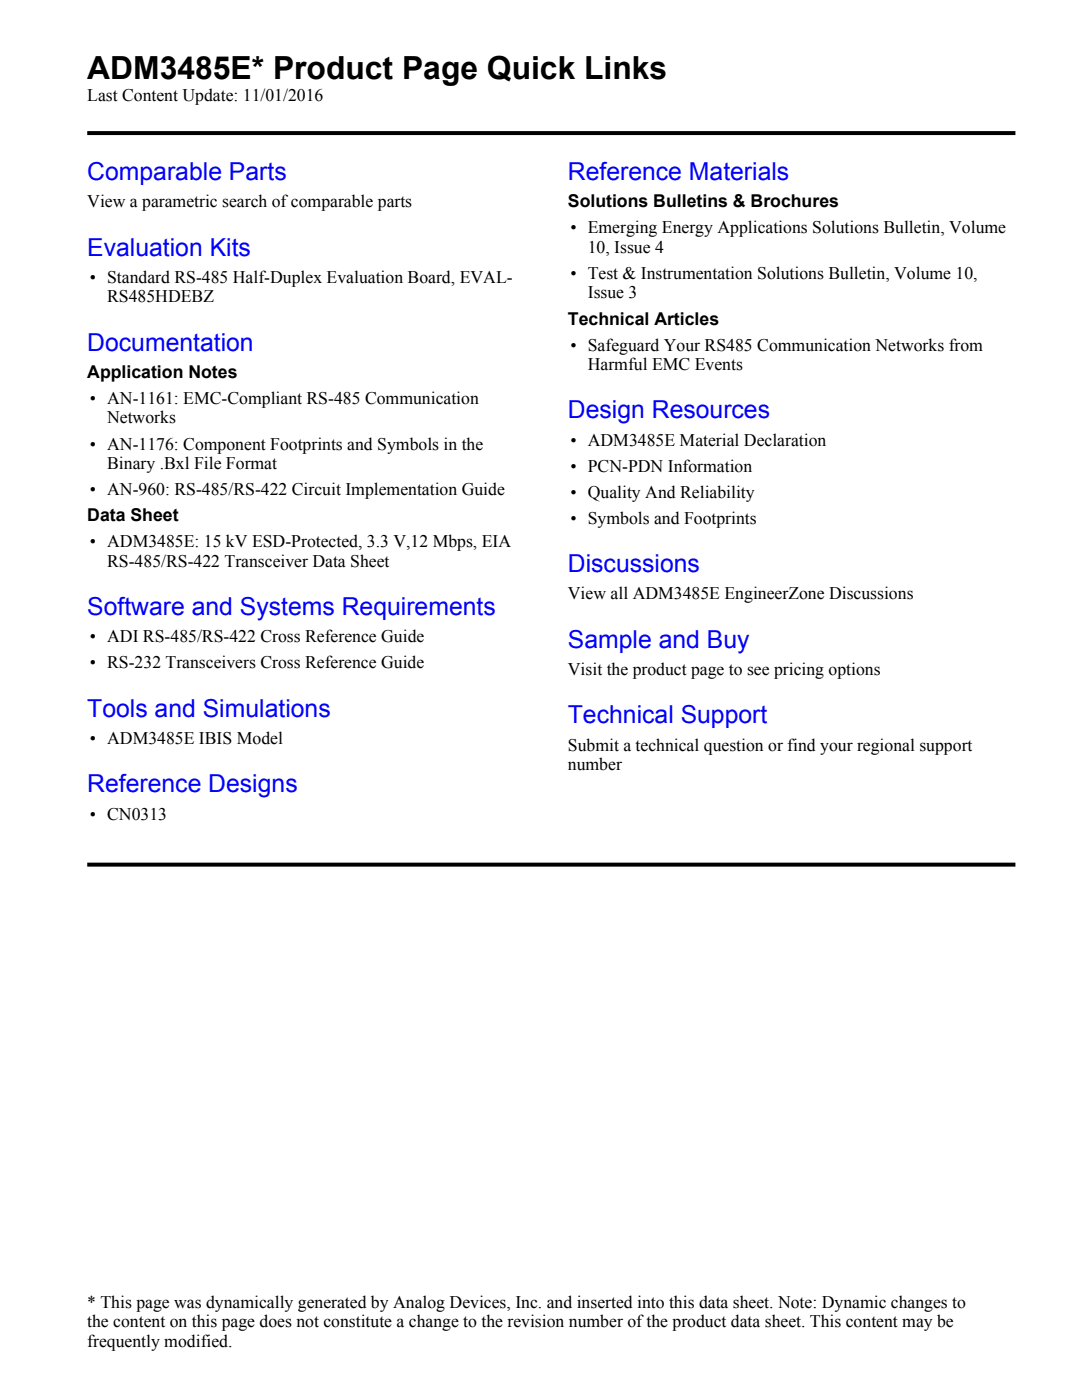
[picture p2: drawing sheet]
<svg xmlns="http://www.w3.org/2000/svg" width="216mm" height="279mm" viewBox="0 0 216 279" stroke-linecap="round" stroke-linejoin="round" font-family="sans-serif">
<defs><g id="words">
<text font-size="6.3" x="17.4" y="15.9">ADM3485E* Product Page Quick Links</text>
<g font-size="4.9" fill="#00f">
<text x="17.4" y="36">Comparable Parts</text>
<text x="113.3" y="36">Reference Materials</text>
<text x="17.4" y="51">Evaluation Kits</text>
<text x="17.4" y="70">Documentation</text>
<text x="113.3" y="83.5">Design Resources</text>
<text x="113.3" y="114.2">Discussions</text>
<text x="17.4" y="122.8">Software and Systems Requirements</text>
<text x="113.3" y="129.3">Sample and Buy</text>
<text x="17.4" y="143.1">Tools and Simulations</text>
<text x="113.3" y="144.4">Technical Support</text>
<text x="17.4" y="158.1">Reference Designs</text>
</g>
<g font-size="3.5">
<text x="17.4" y="20.2">Last Content Update: 11/01/2016</text>
<text x="17.4" y="41.4">View a parametric search of comparable parts</text>
<text x="113.3" y="41.4">Solutions Bulletins &amp; Brochures</text>
<text x="113.8" y="46.6">• Emerging Energy Applications Solutions Bulletin, Volume</text>
<text x="117.3" y="50.5">10, Issue 4</text>
<text x="17.9" y="56.5">• Standard RS-485 Half-Duplex Evaluation Board, EVAL-</text>
<text x="113.8" y="55.7">• Test &amp; Instrumentation Solutions Bulletin, Volume 10,</text>
<text x="117.3" y="59.6">Issue 3</text>
<text x="21.4" y="60.3">RS485HDEBZ</text>
<text x="113.3" y="64.8">Technical Articles</text>
<text x="113.8" y="70">• Safeguard Your RS485 Communication Networks from</text>
<text x="17.4" y="75.4">Application Notes</text>
<text x="117.3" y="73.9">Harmful EMC Events</text>
<text x="17.9" y="80.6">• AN-1161: EMC-Compliant RS-485 Communication</text>
<text x="17.9" y="89.7">• AN-1176: Component Footprints and Symbols in the</text>
<text x="21.4" y="84.5">Networks</text>
<text x="113.8" y="88.9">• ADM3485E Material Declaration</text>
<text x="21.4" y="93.6">Binary .Bxl File Format</text>
<text x="113.8" y="94.1">• PCN-PDN Information</text>
<text x="17.9" y="98.8">• AN-960: RS-485/RS-422 Circuit Implementation Guide</text>
<text x="113.8" y="99.3">• Quality And Reliability</text>
<text x="17.4" y="104">Data Sheet</text>
<text x="113.8" y="104.6">• Symbols and Footprints</text>
<text x="17.9" y="109.2">• ADM3485E: 15 kV ESD-Protected, 3.3 V,12 Mbps, EIA</text>
<text x="21.4" y="113.1">RS-485/RS-422 Transceiver Data Sheet</text>
<text x="113.3" y="119.6">View all ADM3485E EngineerZone Discussions</text>
<text x="17.9" y="128.2">• ADI RS-485/RS-422 Cross Reference Guide</text>
<text x="17.9" y="133.4">• RS-232 Transceivers Cross Reference Guide</text>
<text x="113.3" y="134.7">Visit the product page to see pricing options</text>
<text x="17.9" y="148.5">• ADM3485E IBIS Model</text>
<text x="113.3" y="149.8">Submit a technical question or find your regional support</text>
<text x="113.3" y="153.7">number</text>
<text x="17.9" y="163.6">• CN0313</text>
<text x="17.4" y="261">* This page was dynamically generated by Analog Devices, Inc. and inserted into this data sheet. Note: Dynamic changes to</text>
<text x="17.4" y="264.8">the content on this page does not constitute a change to the revision number of the product data sheet. This content may be</text>
<text x="17.4" y="268.7">frequently modified.</text>
</g>
</g></defs>
<g fill="#000">
<path d="M17.4 26.2h92.4l.4 .8h-92.8zM109.8 26.2h92.8v.8h-92.4z"/>
<path d="M17.4 172.2h92.4l.4 .8h-92.8zM109.8 172.2h92.8v.8h-92.4z"/>
</g>
<use href="#words"/>
</svg>
